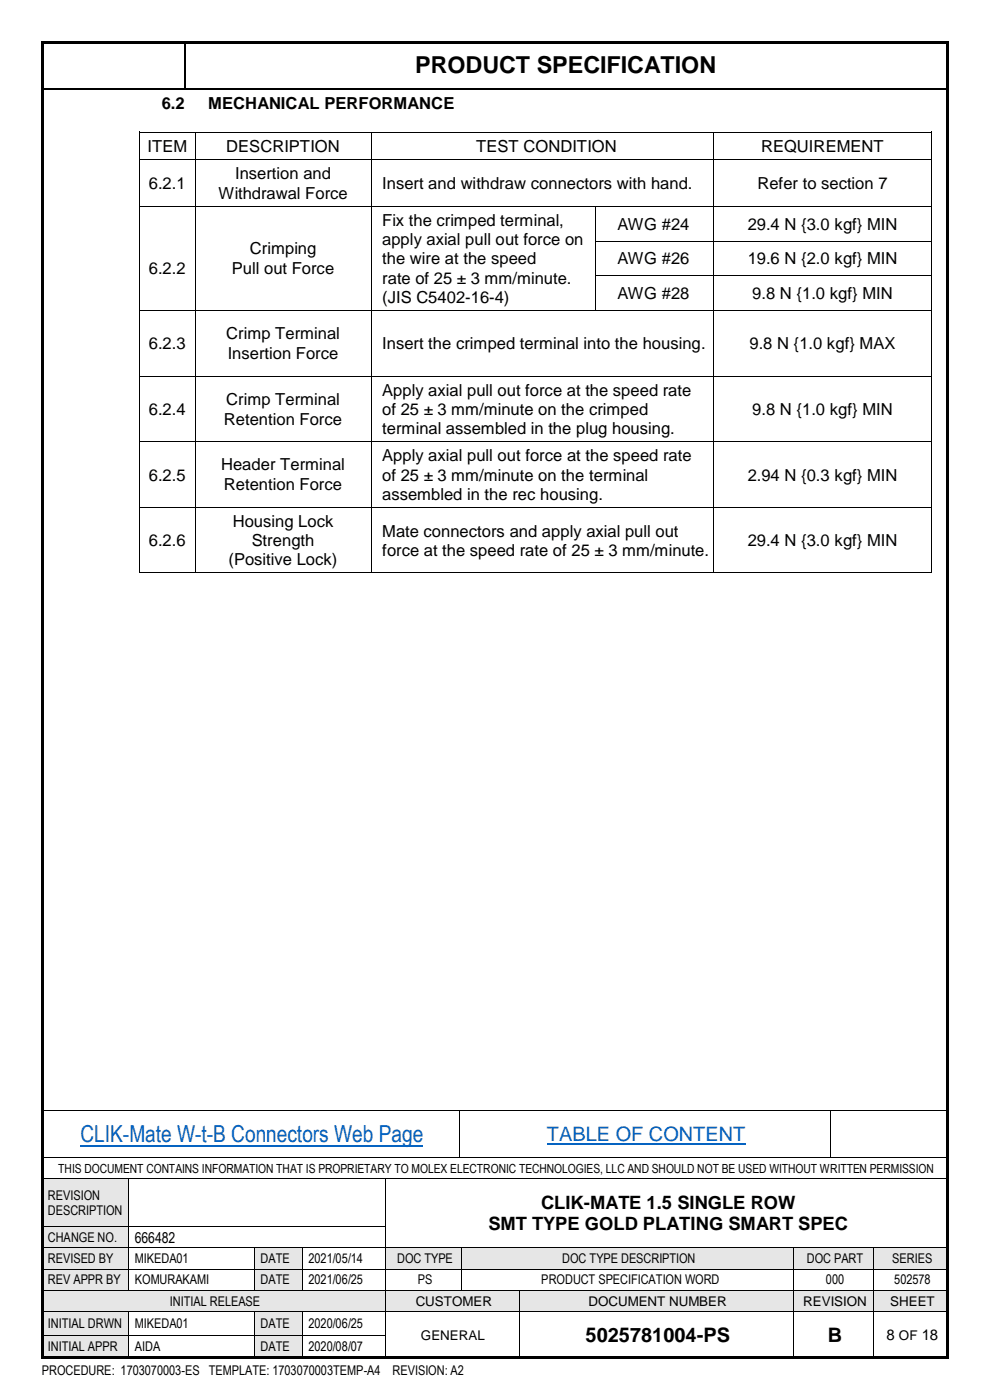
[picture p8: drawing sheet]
<svg xmlns="http://www.w3.org/2000/svg" width="210mm" height="297mm" viewBox="0 0 210 297" stroke-linecap="round" stroke-linejoin="round" font-family="sans-serif">
<defs><g id="words">
<text font-size="5" x="88.1" y="15.5">PRODUCT SPECIFICATION</text>
<text font-size="5" fill="#0563c1" x="17.1" y="242.4">CLIK-Mate W-t-B Connectors Web Page</text>
<text font-size="4.2" fill="#0563c1" x="116" y="242.1">TABLE OF CONTENT</text>
<g font-size="4.2">
<text x="124.2" y="284.7">5025781004-PS</text>
<text x="175.6" y="284.7">B</text>
</g>
<g font-size="3.9">
<text x="114.8" y="256.5">CLIK-MATE 1.5 SINGLE ROW</text>
<text x="103.6" y="261">SMT TYPE GOLD PLATING SMART SPEC</text>
</g>
<g font-size="3.5">
<text x="34.3" y="23.1">6.2</text>
<text x="44.2" y="23.1">MECHANICAL PERFORMANCE</text>
<text x="31.3" y="32.2">ITEM</text>
<text x="48" y="32.2">DESCRIPTION</text>
<text x="101" y="32.2">TEST CONDITION</text>
<text x="161.5" y="32.2">REQUIREMENT</text>
<text x="31.6" y="40.1">6.2.1</text>
<text x="49.9" y="37.9">Insertion and</text>
<text x="81.1" y="40.1">Insert and withdraw connectors with hand.</text>
<text x="160.7" y="40.1">Refer to section 7</text>
<text x="46.4" y="42.1">Withdrawal Force</text>
<text x="81.1" y="48">Fix the crimped terminal,</text>
<text x="53" y="53.9">Crimping</text>
<text x="81.1" y="52">apply axial pull out force on</text>
<text x="131" y="48.8">AWG #24</text>
<text x="158.6" y="48.8">29.4 N {3.0 kgf} MIN</text>
<text x="31.6" y="58.1">6.2.2</text>
<text x="49.2" y="58.2">Pull out Force</text>
<text x="81.1" y="56.1">the wire at the speed</text>
<text x="131" y="56.1">AWG #26</text>
<text x="158.6" y="56.1">19.6 N {2.0 kgf} MIN</text>
<text x="81.1" y="60.2">rate of 25 ± 3 mm/minute.</text>
<text x="81.1" y="64.2">(JIS C5402-16-4)</text>
<text x="131" y="63.4">AWG #28</text>
<text x="159.6" y="63.4">9.8 N {1.0 kgf} MIN</text>
<text x="48" y="72">Crimp Terminal</text>
<text x="31.6" y="74.1">6.2.3</text>
<text x="48.3" y="76.2">Insertion Force</text>
<text x="81.1" y="74.1">Insert the crimped terminal into the housing.</text>
<text x="159" y="74.1">9.8 N {1.0 kgf} MAX</text>
<text x="81.1" y="84">Apply axial pull out force at the speed rate</text>
<text x="31.6" y="88">6.2.4</text>
<text x="48" y="85.9">Crimp Terminal</text>
<text x="81.1" y="88">of 25 ± 3 mm/minute on the crimped</text>
<text x="159.6" y="88.1">9.8 N {1.0 kgf} MIN</text>
<text x="47.5" y="90.2">Retention Force</text>
<text x="81.1" y="92.1">terminal assembled in the plug housing.</text>
<text x="31.6" y="102">6.2.5</text>
<text x="46.9" y="99.8">Header Terminal</text>
<text x="81.1" y="97.9">Apply axial pull out force at the speed rate</text>
<text x="81.1" y="102">of 25 ± 3 mm/minute on the terminal</text>
<text x="158.6" y="102">2.94 N {0.3 kgf} MIN</text>
<text x="47.5" y="104">Retention Force</text>
<text x="81.1" y="106">assembled in the rec housing.</text>
<text x="49.4" y="111.8">Housing Lock</text>
<text x="81.1" y="113.9">Mate connectors and apply axial pull out</text>
<text x="31.6" y="115.9">6.2.6</text>
<text x="48.5" y="119.9">(Positive Lock)</text>
<text x="53.4" y="115.9">Strength</text>
<text x="81.1" y="117.9">force at the speed rate of 25 ± 3 mm/minute.</text>
<text x="158.6" y="115.9">29.4 N {3.0 kgf} MIN</text>
</g>
<g font-size="3.2">
<text x="28.6" y="263.6">666482</text>
<text x="188" y="284.3">8 OF 18</text>
</g>
<g font-size="2.8">
<text x="10.2" y="254.5">REVISION</text>
<text x="10.2" y="257.8">DESCRIPTION</text>
<text x="10.2" y="263.5">CHANGE NO.</text>
<text x="10.2" y="268">REVISED BY</text>
<text x="28.6" y="268">MIKEDA01</text>
<text x="55.3" y="268">DATE</text>
<text x="65.4" y="268">2021/05/14</text>
<text x="84.3" y="268">DOC TYPE</text>
<text x="119.3" y="268">DOC TYPE DESCRIPTION</text>
<text x="171.1" y="268">DOC PART</text>
<text x="189.3" y="268">SERIES</text>
<text x="10.2" y="272.5">REV APPR BY</text>
<text x="28.6" y="272.5">KOMURAKAMI</text>
<text x="55.3" y="272.5">DATE</text>
<text x="65.4" y="272.5">2021/06/25</text>
<text x="88.6" y="272.5">PS</text>
<text x="114.8" y="272.5">PRODUCT SPECIFICATION WORD</text>
<text x="175.2" y="272.5">000</text>
<text x="189.7" y="272.5">502578</text>
<text x="10.2" y="281.8">INITIAL DRWN</text>
<text x="28.6" y="281.8">MIKEDA01</text>
<text x="36" y="277">INITIAL RELEASE</text>
<text x="55.3" y="281.8">DATE</text>
<text x="65.4" y="281.8">2020/06/25</text>
<text x="88.2" y="277">CUSTOMER</text>
<text x="124.9" y="277">DOCUMENT NUMBER</text>
<text x="170.4" y="277">REVISION</text>
<text x="188.8" y="277">SHEET</text>
<text x="10.2" y="286.7">INITIAL APPR</text>
<text x="28.6" y="286.7">AIDA</text>
<text x="55.3" y="286.7">DATE</text>
<text x="65.4" y="286.7">2020/08/07</text>
<text x="89.3" y="284.2">GENERAL</text>
<text x="8.9" y="291.8">PROCEDURE: 1703070003-ES TEMPLATE: 1703070003TEMP-A4</text>
<text x="83.3" y="291.8">REVISION: A2</text>
</g>
<text font-size="2.7" x="12.4" y="248.8">THIS DOCUMENT CONTAINS INFORMATION THAT IS PROPRIETARY TO MOLEX ELECTRONIC TECHNOLOGIES, LLC AND SHOULD NOT BE USED WITHOUT WRITTEN PERMISSION</text>
</g></defs>
<g fill="#000">
<path d="M39 8.9h.3v.2h-.3z" fill-rule="evenodd"/>
<path d="M39 18.7h.3v.3h-.3z" fill-rule="evenodd"/>
<path d="M97.4 235.5h.2v.2h-.2z" fill-rule="evenodd"/>
<path d="M176 235.5h.2v.2h-.2z" fill-rule="evenodd"/>
<path d="M97.4 245.5h.2v.2h-.2z" fill-rule="evenodd"/>
<path d="M176 245.5h.2v.2h-.2z" fill-rule="evenodd"/>
</g>
<path d="M8.8 18.8h30.2M39.2 9.1v9.6M39.3 18.8h161.6" fill="none" stroke="#000" stroke-width=".34"/>
<path d="M17.1 243h72.7" fill="none" stroke="#0563c1" stroke-width=".38"/>
<path d="M116 242.7h42.1" fill="none" stroke="#0563c1" stroke-width=".3"/>
<path d="M8.9 235.6h88.5M97.5 235.7v9.8M97.6 235.6h78.4M176.1 235.7v9.8M176.2 235.6h24.9M8.9 245.6h88.5M97.6 245.6h78.4M176.2 245.6h24.9" fill="none" stroke="#000" stroke-width=".21"/>
<g fill="#e6e6e6">
<path d="M8.9 250.2h18.3v10h-18.3z" fill-rule="evenodd"/>
<path d="M10.2 252h16.4v3.2h-16.4z" fill-rule="evenodd"/>
<path d="M10.2 255.2h16.4v3.2h-16.4z" fill-rule="evenodd"/>
</g>
<path d="M8.9 250.1h18.3M27.3 250.2v10M27.4 250.1h54.4M81.8 250.2v10M81.9 250.1h119.2" fill="none" stroke="#000" stroke-width=".21"/>
<g fill="#000">
<path d="M27.2 250h.2v.2h-.2z" fill-rule="evenodd"/>
<path d="M81.8 250h.1v.2h-.1z" fill-rule="evenodd"/>
</g>
<g fill="#e6e6e6">
<path d="M8.9 260.3h18.3v4.4h-18.3z" fill-rule="evenodd"/>
<path d="M10.2 260.9h16.4v3.3h-16.4z" fill-rule="evenodd"/>
</g>
<path d="M8.9 260.3h18.3M27.3 260.3v4.4M27.4 260.3h54.4M81.8 260.3v4.4" fill="none" stroke="#000" stroke-width=".21"/>
<g fill="#000">
<path d="M27.2 260.2h.2v.1h-.2z" fill-rule="evenodd"/>
<path d="M81.8 260.2h.1v.1h-.1z" fill-rule="evenodd"/>
</g>
<g fill="#e6e6e6">
<path d="M8.9 264.9h18.3v4.3h-18.3z" fill-rule="evenodd"/>
<path d="M10.2 265.4h16.4v3.2h-16.4z" fill-rule="evenodd"/>
</g>
<g fill="#fff">
<path d="M27.4 264.9h26.5v4.3h-26.5z" fill-rule="evenodd"/>
<path d="M28.6 265.4h24.7v3.2h-24.7z" fill-rule="evenodd"/>
</g>
<g fill="#e6e6e6">
<path d="M54.1 264.9h10v4.3h-10z" fill-rule="evenodd"/>
<path d="M55.3 265.4h8.1v3.2h-8.1z" fill-rule="evenodd"/>
<path d="M82 264.9h15.9v4.3h-15.9z" fill-rule="evenodd"/>
<path d="M83.2 265.4h14v3.2h-14z" fill-rule="evenodd"/>
<path d="M98.1 264.9h70.2v4.3h-70.2z" fill-rule="evenodd"/>
<path d="M99.2 265.4h68.4v3.2h-68.4z" fill-rule="evenodd"/>
<path d="M168.4 264.9h16.9v4.3h-16.9z" fill-rule="evenodd"/>
<path d="M169.6 265.4h15.1v3.2h-15.1z" fill-rule="evenodd"/>
<path d="M185.5 264.9h15.6v4.3h-15.6z" fill-rule="evenodd"/>
<path d="M186.7 265.4h13.7v3.2h-13.7z" fill-rule="evenodd"/>
</g>
<g fill="none" stroke="#000" stroke-width=".21">
<path d="M8.9 264.7h18.3M27.3 264.8v4.4M27.4 264.7h26.5M54 264.8v4.4M54.1 264.7h10M64.1 264.8v4.4M64.2 264.7h17.6M81.8 264.8v4.4M81.9 264.7h15.9M97.9 264.8v4.4M98 264.7h70.3M168.4 264.8v4.4"/>
<path d="M168.4 264.7h16.9M185.4 264.8v4.4M185.5 264.7h15.6"/>
</g>
<g fill="#000">
<path d="M27.2 264.7h.2v.1h-.2z" fill-rule="evenodd"/>
<path d="M53.9 264.7h.2v.1h-.2z" fill-rule="evenodd"/>
<path d="M64.1 264.7h.1v.1h-.1z" fill-rule="evenodd"/>
<path d="M81.8 264.7h.1v.1h-.1z" fill-rule="evenodd"/>
<path d="M97.8 264.7h.2v.1h-.2z" fill-rule="evenodd"/>
<path d="M168.3 264.7h.1v.1h-.1z" fill-rule="evenodd"/>
<path d="M185.3 264.7h.2v.1h-.2z" fill-rule="evenodd"/>
</g>
<g fill="#e6e6e6">
<path d="M8.9 269.4h18.3v4.3h-18.3z" fill-rule="evenodd"/>
<path d="M10.2 269.9h16.4v3.2h-16.4z" fill-rule="evenodd"/>
</g>
<g fill="#fff">
<path d="M27.4 269.4h26.5v4.3h-26.5z" fill-rule="evenodd"/>
<path d="M28.6 269.9h24.7v3.2h-24.7z" fill-rule="evenodd"/>
</g>
<g fill="#e6e6e6">
<path d="M54.1 269.4h10v4.3h-10z" fill-rule="evenodd"/>
<path d="M55.3 269.9h8.1v3.2h-8.1z" fill-rule="evenodd"/>
</g>
<g fill="#fff">
<path d="M64.3 269.4h17.5v4.3h-17.5z" fill-rule="evenodd"/>
<path d="M65.4 269.9h15.7v3.2h-15.7z" fill-rule="evenodd"/>
</g>
<g fill="none" stroke="#000" stroke-width=".21">
<path d="M8.9 269.3h18.3M27.3 269.4v4.3M27.4 269.3h26.5M54 269.4v4.3M54.1 269.3h10M64.1 269.4v4.3M64.2 269.3h17.6M81.8 269.4v4.3M81.9 269.3h15.9M97.9 269.4v4.3M98 269.3h70.3M168.4 269.4v4.3"/>
<path d="M168.4 269.3h16.9M185.4 269.4v4.3M185.5 269.3h15.6"/>
</g>
<g fill="#000">
<path d="M27.2 269.2h.2v.2h-.2z" fill-rule="evenodd"/>
<path d="M53.9 269.2h.2v.2h-.2z" fill-rule="evenodd"/>
<path d="M64.1 269.2h.1v.2h-.1z" fill-rule="evenodd"/>
<path d="M81.8 269.2h.1v.2h-.1z" fill-rule="evenodd"/>
<path d="M97.8 269.2h.2v.2h-.2z" fill-rule="evenodd"/>
<path d="M168.3 269.2h.1v.2h-.1z" fill-rule="evenodd"/>
<path d="M185.3 269.2h.2v.2h-.2z" fill-rule="evenodd"/>
</g>
<g fill="#e6e6e6">
<path d="M8.9 273.8h72.9v4.4h-72.9z" fill-rule="evenodd"/>
<path d="M10.2 274.4h70.9v3.2h-70.9z" fill-rule="evenodd"/>
<path d="M82 273.8h28.1v4.4h-28.1z" fill-rule="evenodd"/>
<path d="M83.2 274.4h26.2v3.3h-26.2z" fill-rule="evenodd"/>
<path d="M110.3 273.8h58v4.4h-58z" fill-rule="evenodd"/>
<path d="M111.5 274.4h56.1v3.3h-56.1z" fill-rule="evenodd"/>
<path d="M168.4 273.8h16.9v4.4h-16.9z" fill-rule="evenodd"/>
<path d="M169.6 274.4h15.1v3.3h-15.1z" fill-rule="evenodd"/>
<path d="M185.5 273.8h15.6v4.4h-15.6z" fill-rule="evenodd"/>
<path d="M186.7 274.4h13.7v3.3h-13.7z" fill-rule="evenodd"/>
</g>
<g fill="none" stroke="#000" stroke-width=".21">
<path d="M8.9 273.8h18.3M27.4 273.8h26.5M54.1 273.8h10M64.2 273.8h17.6M81.8 273.8v4.4M81.9 273.8h15.9M98 273.8h12.1M110.2 273.8v4.4M110.3 273.8h58M168.4 273.8v4.4M168.4 273.8h16.9M185.4 273.8v4.4"/>
<path d="M185.5 273.8h15.6"/>
</g>
<g fill="#000">
<path d="M27.2 273.7h.2v.1h-.2z" fill-rule="evenodd"/>
<path d="M53.9 273.7h.2v.1h-.2z" fill-rule="evenodd"/>
<path d="M64.1 273.7h.1v.1h-.1z" fill-rule="evenodd"/>
<path d="M81.8 273.7h.1v.1h-.1z" fill-rule="evenodd"/>
<path d="M97.8 273.7h.2v.1h-.2z" fill-rule="evenodd"/>
<path d="M110.1 273.7h.2v.1h-.2z" fill-rule="evenodd"/>
<path d="M168.3 273.7h.1v.1h-.1z" fill-rule="evenodd"/>
<path d="M185.3 273.7h.2v.1h-.2z" fill-rule="evenodd"/>
</g>
<g fill="#e6e6e6">
<path d="M8.9 278.3h18.3v5h-18.3z" fill-rule="evenodd"/>
<path d="M10.2 279.2h16.4v3.2h-16.4z" fill-rule="evenodd"/>
<path d="M54.1 278.3h10v5h-10z" fill-rule="evenodd"/>
<path d="M55.3 279.2h8.1v3.2h-8.1z" fill-rule="evenodd"/>
</g>
<g fill="#fff">
<path d="M110.3 278.3h58v9.7h-58z" fill-rule="evenodd"/>
<path d="M111.5 280.7h56.1v4.9h-56.1z" fill-rule="evenodd"/>
<path d="M168.4 278.3h16.9v9.7h-16.9z" fill-rule="evenodd"/>
<path d="M169.6 280.7h15.1v4.9h-15.1z" fill-rule="evenodd"/>
<path d="M185.5 278.3h15.6v9.7h-15.6z" fill-rule="evenodd"/>
<path d="M186.7 281.3h13.7v3.7h-13.7z" fill-rule="evenodd"/>
</g>
<g fill="none" stroke="#000" stroke-width=".21">
<path d="M8.9 278.2h18.3M27.3 278.3v5M27.4 278.2h26.5M54 278.3v5M54.1 278.2h10M64.1 278.3v5M64.2 278.2h17.6M81.8 278.3v5M81.9 278.2h28.2M110.2 278.3v5M110.3 278.2h58M168.4 278.3v5"/>
<path d="M168.4 278.2h16.9M185.4 278.3v5M185.5 278.2h15.6"/>
</g>
<g fill="#000">
<path d="M27.2 278.2h.2v.1h-.2z" fill-rule="evenodd"/>
<path d="M53.9 278.2h.2v.1h-.2z" fill-rule="evenodd"/>
<path d="M64.1 278.2h.1v.1h-.1z" fill-rule="evenodd"/>
<path d="M81.8 278.2h.1v.1h-.1z" fill-rule="evenodd"/>
<path d="M110.1 278.2h.2v.1h-.2z" fill-rule="evenodd"/>
<path d="M168.3 278.2h.1v.1h-.1z" fill-rule="evenodd"/>
<path d="M185.3 278.2h.2v.1h-.2z" fill-rule="evenodd"/>
</g>
<g fill="#e6e6e6">
<path d="M8.9 283.4h18.3v4.6h-18.3z" fill-rule="evenodd"/>
<path d="M10.2 284.1h16.4v3.3h-16.4z" fill-rule="evenodd"/>
<path d="M54.1 283.4h10v4.6h-10z" fill-rule="evenodd"/>
<path d="M55.3 284.1h8.1v3.3h-8.1z" fill-rule="evenodd"/>
</g>
<g fill="none" stroke="#000" stroke-width=".21">
<path d="M29.6 28.9v4.8M29.6 34.6v9.1M29.6 28h11.7M29.6 33.8h11.7M41.4 28.9v4.8M41.4 34.6v9.1M41.5 28h37.2M41.5 33.8h37.2M78.8 28.9v4.8M78.8 34.6v9.1M78.8 28h72.6M78.8 33.8h72.6"/>
<path d="M151.5 28.9v4.8M151.5 34.6v9.1M151.5 28h46M151.5 33.8h46M197.6 28.9v4.8M197.6 34.6v9.1M29.6 44.7v6.4M29.6 52v6.4M29.6 59.3v6.4M29.6 43.8h11.7M41.4 44.7v6.4M41.4 52v6.4"/>
<path d="M41.4 59.3v6.4M41.5 43.8h37.2M78.8 44.7v6.4M78.8 52v6.4M78.8 59.3v6.4M78.8 43.8h47.5M126.4 44.7v6.4M126.4 52v6.4M126.4 59.3v6.4M126.5 43.8h24.9M126.5 51.1h24.9M126.5 58.5h24.9"/>
<path d="M151.5 44.7v6.4M151.5 52v6.4M151.5 59.3v6.4M151.5 43.8h46M151.5 51.1h46M151.5 58.5h46M197.6 44.7v6.4M197.6 52v6.4M197.6 59.3v6.4M29.6 66.6v13.1M29.6 65.8h11.7M29.6 79.8h11.7"/>
<path d="M41.4 66.6v13.1M41.5 65.8h37.2M41.5 79.8h37.2M78.8 66.6v13.1M78.8 65.8h47.5M78.8 79.8h72.6M126.5 65.8h24.9M151.5 66.6v13.1M151.5 65.8h46M151.5 79.8h46M197.6 66.6v13.1M29.6 80.7v12.9"/>
<path d="M29.6 94.6v12.9M29.6 93.7h11.7M41.4 80.7v12.9M41.4 94.6v12.9M41.5 93.7h37.2M78.8 80.7v12.9M78.8 94.6v12.9M78.8 93.7h72.6M151.5 80.7v12.9M151.5 94.6v12.9M151.5 93.7h46M197.6 80.7v12.9"/>
<path d="M197.6 94.6v12.9M29.6 108.5v13M29.6 107.6h11.7M41.4 108.5v13M41.5 107.6h37.2M78.8 108.5v13M78.8 107.6h72.6M151.5 108.5v13M151.5 107.6h46M197.6 108.5v13M29.6 121.6h11.7M41.5 121.6h37.2"/>
<path d="M78.8 121.6h72.6M151.5 121.6h46M8.9 283.3h18.3M27.3 283.4v4.6M27.4 283.3h26.5M54 283.4v4.6M54.1 283.3h10M64.1 283.4v4.6M64.2 283.3h17.6M81.8 283.4v4.6M110.2 283.4v4.6M168.4 283.4v4.6"/>
<path d="M185.4 283.4v4.6"/>
</g>
<g fill="#000">
<path d="M8.8 8.8h.5v.5h-.5z" fill-rule="evenodd"/>
<path d="M8.8 8.8h.5v.5h-.5z" fill-rule="evenodd"/>
<path d="M9.3 8.8h191.4v.5h-191.4z" fill-rule="evenodd"/>
<path d="M200.7 8.8h.6v.5h-.6z" fill-rule="evenodd"/>
<path d="M200.7 8.8h.6v.5h-.6z" fill-rule="evenodd"/>
<path d="M29.5 27.9h.1v1h-.1z" fill-rule="evenodd"/>
<path d="M29.5 27.9h.1v.2h-.1z" fill-rule="evenodd"/>
<path d="M29.5 33.7h.1v.9h-.1z" fill-rule="evenodd"/>
<path d="M41.3 28.1h.2v.8h-.2z" fill-rule="evenodd"/>
<path d="M41.3 27.9h.2v.2h-.2z" fill-rule="evenodd"/>
<path d="M41.3 33.7h.2v.9h-.2z" fill-rule="evenodd"/>
<path d="M78.7 28.1h.1v.8h-.1z" fill-rule="evenodd"/>
<path d="M78.7 27.9h.1v.2h-.1z" fill-rule="evenodd"/>
<path d="M78.7 33.7h.1v.9h-.1z" fill-rule="evenodd"/>
<path d="M151.4 28.1h.1v.8h-.1z" fill-rule="evenodd"/>
<path d="M151.4 27.9h.1v.2h-.1z" fill-rule="evenodd"/>
<path d="M151.4 33.7h.1v.9h-.1z" fill-rule="evenodd"/>
<path d="M197.5 27.9h.1v1h-.1z" fill-rule="evenodd"/>
<path d="M197.5 27.9h.1v.2h-.1z" fill-rule="evenodd"/>
<path d="M197.5 33.7h.1v.9h-.1z" fill-rule="evenodd"/>
<path d="M29.5 43.7h.1v1h-.1z" fill-rule="evenodd"/>
<path d="M29.5 51.1h.1v.9h-.1z" fill-rule="evenodd"/>
<path d="M29.5 58.4h.1v.9h-.1z" fill-rule="evenodd"/>
<path d="M41.3 43.7h.2v1h-.2z" fill-rule="evenodd"/>
<path d="M41.3 51.1h.2v.9h-.2z" fill-rule="evenodd"/>
<path d="M41.3 58.4h.2v.9h-.2z" fill-rule="evenodd"/>
<path d="M78.7 43.7h.1v1h-.1z" fill-rule="evenodd"/>
<path d="M78.7 51.1h.1v.9h-.1z" fill-rule="evenodd"/>
<path d="M78.7 58.4h.1v.9h-.1z" fill-rule="evenodd"/>
<path d="M126.3 43.9h.2v.8h-.2z" fill-rule="evenodd"/>
<path d="M126.3 43.7h.2v.2h-.2z" fill-rule="evenodd"/>
<path d="M126.3 51.1h.2v.9h-.2z" fill-rule="evenodd"/>
<path d="M126.3 58.4h.2v.9h-.2z" fill-rule="evenodd"/>
<path d="M151.4 43.7h.1v1h-.1z" fill-rule="evenodd"/>
<path d="M151.4 51.1h.1v.9h-.1z" fill-rule="evenodd"/>
<path d="M151.4 58.4h.1v.9h-.1z" fill-rule="evenodd"/>
<path d="M197.5 43.7h.1v1h-.1z" fill-rule="evenodd"/>
<path d="M197.5 51.1h.1v.9h-.1z" fill-rule="evenodd"/>
<path d="M197.5 58.4h.1v.9h-.1z" fill-rule="evenodd"/>
<path d="M29.5 65.7h.1v.9h-.1z" fill-rule="evenodd"/>
<path d="M41.3 65.7h.2v.9h-.2z" fill-rule="evenodd"/>
<path d="M78.7 65.7h.1v.9h-.1z" fill-rule="evenodd"/>
<path d="M126.3 65.7h.2v.2h-.2z" fill-rule="evenodd"/>
<path d="M151.4 65.7h.1v.9h-.1z" fill-rule="evenodd"/>
<path d="M197.5 65.7h.1v.9h-.1z" fill-rule="evenodd"/>
<path d="M29.5 79.7h.1v1h-.1z" fill-rule="evenodd"/>
<path d="M29.5 93.7h.1v.9h-.1z" fill-rule="evenodd"/>
<path d="M41.3 79.7h.2v1h-.2z" fill-rule="evenodd"/>
<path d="M41.3 93.7h.2v.9h-.2z" fill-rule="evenodd"/>
<path d="M78.7 79.7h.1v1h-.1z" fill-rule="evenodd"/>
<path d="M78.7 93.7h.1v.9h-.1z" fill-rule="evenodd"/>
<path d="M151.4 79.7h.1v1h-.1z" fill-rule="evenodd"/>
<path d="M151.4 93.7h.1v.9h-.1z" fill-rule="evenodd"/>
<path d="M197.5 79.7h.1v1h-.1z" fill-rule="evenodd"/>
<path d="M197.5 93.7h.1v.9h-.1z" fill-rule="evenodd"/>
<path d="M29.5 107.5h.1v1h-.1z" fill-rule="evenodd"/>
<path d="M41.3 107.5h.2v1h-.2z" fill-rule="evenodd"/>
<path d="M78.7 107.5h.1v1h-.1z" fill-rule="evenodd"/>
<path d="M151.4 107.5h.1v1h-.1z" fill-rule="evenodd"/>
<path d="M197.5 107.5h.1v1h-.1z" fill-rule="evenodd"/>
<path d="M29.5 121.5h.1v.1h-.1z" fill-rule="evenodd"/>
<path d="M29.5 121.5h.1v.1h-.1z" fill-rule="evenodd"/>
<path d="M41.3 121.5h.2v.1h-.2z" fill-rule="evenodd"/>
<path d="M78.7 121.5h.1v.1h-.1z" fill-rule="evenodd"/>
<path d="M151.4 121.5h.1v.1h-.1z" fill-rule="evenodd"/>
<path d="M197.5 121.5h.1v.1h-.1z" fill-rule="evenodd"/>
<path d="M197.5 121.5h.1v.1h-.1z" fill-rule="evenodd"/>
<path d="M8.8 9.3h.5v278.4h-.5z" fill-rule="evenodd"/>
<path d="M8.8 287.7h.5v.5h-.5z" fill-rule="evenodd"/>
<path d="M8.8 287.7h.5v.5h-.5z" fill-rule="evenodd"/>
<path d="M9.3 287.7h191.4v.5h-191.4z" fill-rule="evenodd"/>
<path d="M27.2 283.3h.2v.1h-.2z" fill-rule="evenodd"/>
<path d="M53.9 283.3h.2v.1h-.2z" fill-rule="evenodd"/>
<path d="M64.1 283.3h.1v.1h-.1z" fill-rule="evenodd"/>
<path d="M81.8 283.3h.1v.1h-.1z" fill-rule="evenodd"/>
<path d="M110.1 283.3h.2v.1h-.2z" fill-rule="evenodd"/>
<path d="M168.3 283.3h.1v.1h-.1z" fill-rule="evenodd"/>
<path d="M185.3 283.3h.2v.1h-.2z" fill-rule="evenodd"/>
<path d="M200.7 9.3h.6v278.4h-.6z" fill-rule="evenodd"/>
<path d="M200.7 287.7h.6v.5h-.6z" fill-rule="evenodd"/>
<path d="M200.7 287.7h.6v.5h-.6z" fill-rule="evenodd"/>
</g>
<use href="#words"/>
</svg>
